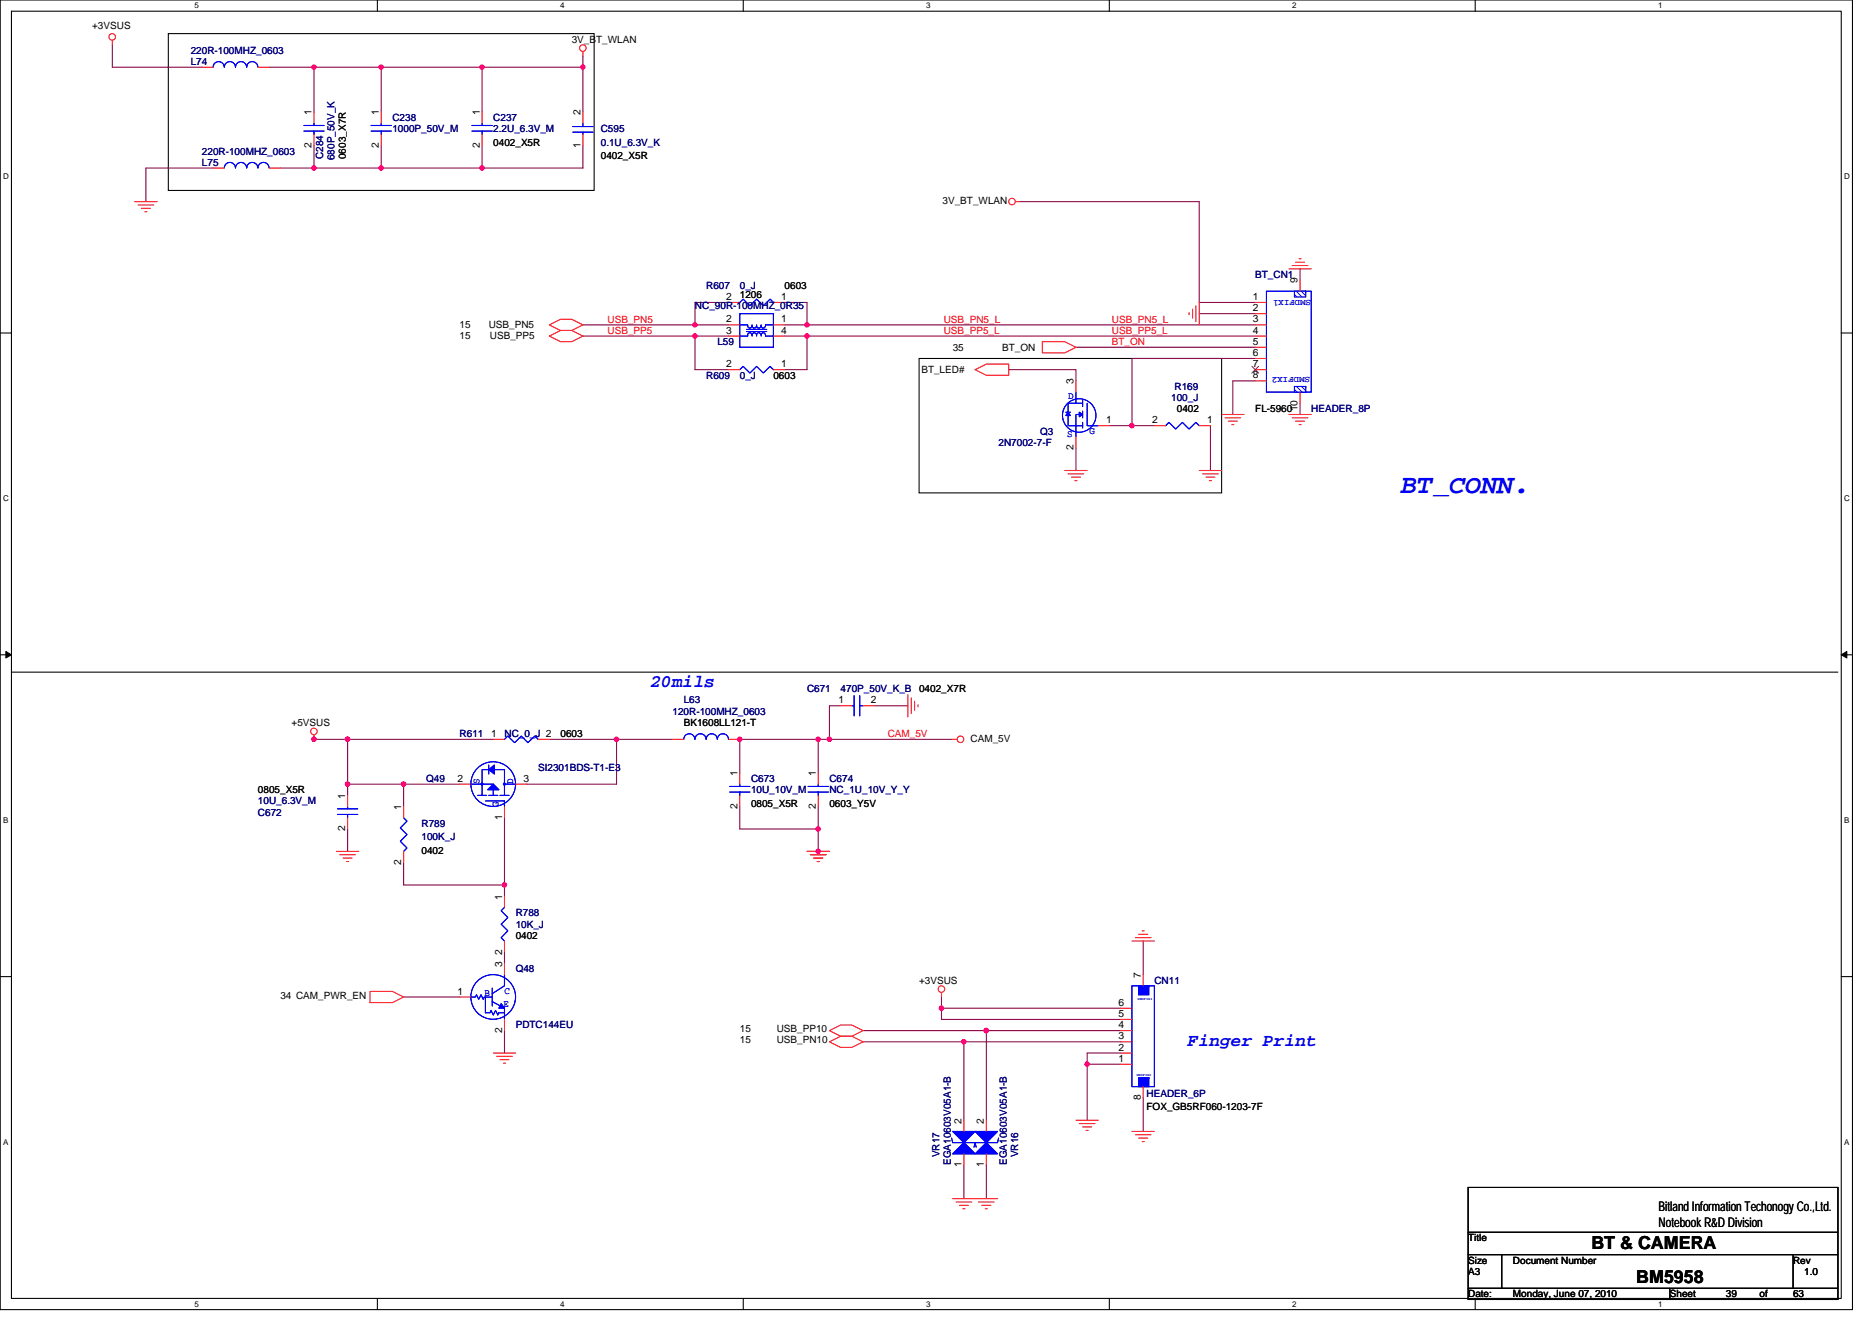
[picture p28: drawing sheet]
<svg xmlns="http://www.w3.org/2000/svg" width="297mm" height="210mm" viewBox="0 0 297 210" stroke-linecap="round" stroke-linejoin="round" font-family="sans-serif">
<defs><g id="words">
<text font-size="4.3" fill="#00f" x="222.3" y="78.3">BT_CONN.</text>
<g font-size="2.8" fill="#00f">
<text x="103.2" y="109.1">20mils</text>
<text x="188.4" y="166">Finger Print</text>
</g>
<g font-size="2.8">
<text x="252.5" y="198.2">BT &amp; CAMERA</text>
<text x="259.6" y="203.6">BM5958</text>
</g>
<g font-size="2.1">
<text x="263.2" y="192.2">Bitland Information Techonogy Co.,Ltd.</text>
<text x="263.2" y="194.7">Notebook R&amp;D Division</text>
</g>
<g font-size="1.6">
<text x="14.6" y="4.6">+3VSUS</text>
<text x="90.7" y="6.8">3V_BT_WLAN</text>
<text x="49.4" y="23.5" transform="rotate(-90 49.4 23.5)">2</text>
<text x="49.4" y="18.3" transform="rotate(-90 49.4 18.3)">1</text>
<text x="60.1" y="23.5" transform="rotate(-90 60.1 23.5)">2</text>
<text x="60.1" y="18.3" transform="rotate(-90 60.1 18.3)">1</text>
<text x="76.1" y="23.5" transform="rotate(-90 76.1 23.5)">2</text>
<text x="76.1" y="18.3" transform="rotate(-90 76.1 18.3)">1</text>
<text x="78.3" y="23.1">0402_X5R</text>
<text x="92.1" y="23.5" transform="rotate(-90 92.1 23.5)">1</text>
<text x="92.1" y="18.3" transform="rotate(-90 92.1 18.3)">2</text>
<text x="54.9" y="25.3" transform="rotate(-90 54.9 25.3)">0603_X7R</text>
<text x="95.3" y="25.3">0402_X5R</text>
<text x="149.6" y="32.4">3V_BT_WLAN</text>
<text x="115.2" y="47.6">2</text>
<text x="117.4" y="47.3">1206</text>
<text x="124" y="47.6">1</text>
<text x="124.5" y="45.9">0603</text>
<text x="198.8" y="47.6">1</text>
<text x="205.9" y="45" transform="rotate(-90 205.9 45)">9</text>
<text x="72.9" y="53.9">15</text>
<text x="72.9" y="52.1">15</text>
<text x="77.6" y="52.1">USB_PN5</text>
<text x="77.7" y="53.9">USB_PP5</text>
<text x="115.2" y="53">3</text>
<text x="115.2" y="51.2">2</text>
<text x="124" y="51.2">1</text>
<text x="124" y="53">4</text>
<text x="198.8" y="49.4">2</text>
<text x="198.8" y="51.2">3</text>
<text x="198.8" y="53">4</text>
<text x="115.2" y="58.3">2</text>
<text x="124" y="58.3">1</text>
<text x="146.2" y="59.2">BT_LED#</text>
<text x="151.2" y="55.6">35</text>
<text x="159" y="55.6">BT_ON</text>
<text x="198.8" y="58.3">7</text>
<text x="198.8" y="54.7">5</text>
<text x="198.8" y="56.5">6</text>
<text x="122.7" y="60.1">0603</text>
<text x="170.3" y="61" transform="rotate(-90 170.3 61)">3</text>
<text x="186.7" y="65.4">0402</text>
<text x="198.8" y="60.1">8</text>
<text x="199.2" y="65.4">FL-5960</text>
<text x="205.9" y="65.3" transform="rotate(-90 205.9 65.3)">10</text>
<text x="170.3" y="71.5" transform="rotate(-90 170.3 71.5)">2</text>
<text x="175.5" y="67.2">1</text>
<text x="182.8" y="67.2">2</text>
<text x="191.5" y="67.2">1</text>
<text x="133" y="111.6">1</text>
<text x="138.2" y="111.6">2</text>
<text x="145.8" y="109.9">0402_X7R</text>
<text x="46.3" y="115.2">+5VSUS</text>
<text x="77.9" y="117">1</text>
<text x="88.9" y="117">0603</text>
<text x="108.5" y="115.2">BK1608LL121-T</text>
<text x="154" y="117.7">CAM_5V</text>
<text x="40.9" y="125.9">0805_X5R</text>
<text x="72.6" y="124.1">2</text>
<text x="83.1" y="124.1">3</text>
<text x="117" y="123.2" transform="rotate(-90 117 123.2)">1</text>
<text x="129.5" y="123.2" transform="rotate(-90 129.5 123.2)">1</text>
<text x="54.8" y="132" transform="rotate(-90 54.8 132)">2</text>
<text x="54.8" y="126.8" transform="rotate(-90 54.8 126.8)">1</text>
<text x="63.7" y="128.5" transform="rotate(-90 63.7 128.5)">1</text>
<text x="79.7" y="130.2" transform="rotate(-90 79.7 130.2)">1</text>
<text x="117" y="128.4" transform="rotate(-90 117 128.4)">2</text>
<text x="119.2" y="128">0805_X5R</text>
<text x="129.5" y="128.4" transform="rotate(-90 129.5 128.4)">2</text>
<text x="131.6" y="128">0603_Y5V</text>
<text x="63.7" y="137.3" transform="rotate(-90 63.7 137.3)">2</text>
<text x="66.9" y="135.5">0402</text>
<text x="79.7" y="142.8" transform="rotate(-90 79.7 142.8)">1</text>
<text x="81.8" y="149">0402</text>
<text x="79.7" y="153.4" transform="rotate(-90 79.7 153.4)">3</text>
<text x="79.7" y="151.5" transform="rotate(-90 79.7 151.5)">2</text>
<text x="181" y="155.2" transform="rotate(-90 181 155.2)">7</text>
<text x="44.5" y="158.6">34 CAM_PWR_EN</text>
<text x="72.6" y="157.9">1</text>
<text x="145.8" y="156.1">+3VSUS</text>
<text x="177.5" y="161.4">5</text>
<text x="177.5" y="159.6">6</text>
<text x="79.7" y="164" transform="rotate(-90 79.7 164)">2</text>
<text x="117.4" y="163.7">15</text>
<text x="117.4" y="165.5">15</text>
<text x="123.3" y="163.7">USB_PP10</text>
<text x="123.3" y="165.5">USB_PN10</text>
<text x="177.5" y="166.8">2</text>
<text x="177.5" y="165">3</text>
<text x="177.5" y="163.2">4</text>
<text x="177.5" y="168.5">1</text>
<text x="152.6" y="178.3" transform="rotate(-90 152.6 178.3)">2</text>
<text x="156.1" y="178.3" transform="rotate(-90 156.1 178.3)">2</text>
<text x="181" y="174.6" transform="rotate(-90 181 174.6)">8</text>
<text x="181.9" y="176.2">FOX_GB5RF060-1203-7F</text>
<text x="152.6" y="185.3" transform="rotate(-90 152.6 185.3)">1</text>
<text x="156.1" y="185.3" transform="rotate(-90 156.1 185.3)">1</text>
<text x="233" y="197">Title</text>
<text x="233" y="202.3">A3</text>
<text x="233" y="200.6">Size</text>
<text x="240.1" y="200.6">Document Number</text>
<text x="284.5" y="200.6">Rev</text>
<text x="286.3" y="202.3">1.0</text>
<text x="233" y="205.9">Date:</text>
<text x="240.1" y="205.9">Monday, June 07, 2010</text>
<text x="265" y="205.9">Sheet</text>
<text x="273.9" y="205.9">39</text>
<text x="279.2" y="205.9">of</text>
<text x="284.5" y="205.9">63</text>
</g>
<g font-size="1.6" fill="#000080">
<text x="30.3" y="10.3">L74</text>
<text x="30.3" y="8.5">220R-100MHZ_0603</text>
<text x="62.3" y="19.2">C238</text>
<text x="62.3" y="21">1000P_50V_M</text>
<text x="78.3" y="19.2">C237</text>
<text x="78.3" y="21">2.2U_6.3V_M</text>
<text x="95.3" y="21">C595</text>
<text x="95.3" y="23.1">0.1U_6.3V_K</text>
<text x="32" y="26.3">L75</text>
<text x="32" y="24.5">220R-100MHZ_0603</text>
<text x="51.3" y="25.3" transform="rotate(-90 51.3 25.3)">C284</text>
<text x="53.1" y="25.4" transform="rotate(-90 53.1 25.4)">680P_50V_K</text>
<text x="112.1" y="45.9">R607</text>
<text x="117.4" y="45.9">0_J</text>
<text x="199.2" y="44.1">BT_CN1</text>
<text x="110.3" y="49.1">NC_90R-100MHZ_0R35</text>
<text x="113.8" y="54.8">L59</text>
<text x="112.1" y="60.1">R609</text>
<text x="117.4" y="60.1">0_J</text>
<text x="185.8" y="63.6">100_J</text>
<text x="186.4" y="61.9">R169</text>
<text x="208.1" y="65.4">HEADER_8P</text>
<text x="158.5" y="70.8">2N7002-7-F</text>
<text x="165" y="69">Q3</text>
<text x="106.7" y="113.4">120R-100MHZ_0603</text>
<text x="108.5" y="111.7">L63</text>
<text x="128.1" y="109.9">C671</text>
<text x="133.4" y="109.9">470P_50V_K_B</text>
<text x="72.9" y="117">R611</text>
<text x="80" y="117">NC_0_J 2</text>
<text x="67.6" y="124.1">Q49</text>
<text x="85.4" y="122.3">SI2301BDS-T1-E3</text>
<text x="119.2" y="124.1">C673</text>
<text x="119.2" y="125.9">10U_10V_M</text>
<text x="131.6" y="124.1">C674</text>
<text x="131.6" y="125.9">NC_1U_10V_Y_Y</text>
<text x="40.9" y="129.4">C672</text>
<text x="40.9" y="127.7">10U_6.3V_M</text>
<text x="66.9" y="131.2">R789</text>
<text x="66.9" y="133.4">100K_J</text>
<text x="81.8" y="145.4">R788</text>
<text x="81.8" y="147.2">10K_J</text>
<text x="81.8" y="154.3">Q48</text>
<text x="183.2" y="156.1">CN11</text>
<text x="81.8" y="163.2">PDTC144EU</text>
<text x="181.9" y="174.1">HEADER_6P</text>
<text x="149.1" y="183.7" transform="rotate(-90 149.1 183.7)">VR17</text>
<text x="150.9" y="184.9" transform="rotate(-90 150.9 184.9)">EGA10603V05A1-B</text>
<text x="159.8" y="184.9" transform="rotate(-90 159.8 184.9)">EGA10603V05A1-B</text>
<text x="161.5" y="183.7" transform="rotate(-90 161.5 183.7)">VR16</text>
</g>
<g font-size="1.6" fill="#f00">
<text x="96.4" y="53">USB_PP5</text>
<text x="96.4" y="51.2">USB_PN5</text>
<text x="149.8" y="53">USB_PP5_L</text>
<text x="149.8" y="51.2">USB_PN5_L</text>
<text x="176.4" y="53">USB_PP5_L</text>
<text x="176.4" y="51.2">USB_PN5_L</text>
<text x="176.4" y="54.8">BT_ON</text>
<text x="140.9" y="117">CAM_5V</text>
</g>
<g font-size="1.6" fill="#00f">
<text x="169.5" y="63.3">D</text>
<text x="169.3" y="69.3">S</text>
<text x="172.9" y="68.8">G</text>
<text x="76.1" y="124.5" transform="rotate(-90 76.1 124.5)">S</text>
<text x="81.4" y="124.5" transform="rotate(-90 81.4 124.5)">D</text>
<text x="79.1" y="128" transform="rotate(-90 79.1 128)">G</text>
<text x="76.9" y="158.1">B</text>
<text x="79.9" y="159.9">E</text>
<text x="80" y="157.7">C</text>
</g>
<g font-size="1.4" fill="#00f">
<text x="208.1" y="47.5" transform="rotate(180 208.1 47.5)">SMDFIX1</text>
<text x="207.9" y="59.8" transform="rotate(180 207.9 59.8)">SMDFIX2</text>
</g>
<g font-size="1.3">
<text x="30.8" y="1.3">5</text>
<text x="88.9" y="1.3">4</text>
<text x="147" y="1.3">3</text>
<text x="205" y="1.3">2</text>
<text x="263.1" y="1.3">1</text>
<text x=".5" y="28.4">D</text>
<text x="292.6" y="28.4">D</text>
<text x=".5" y="79.5">C</text>
<text x="292.6" y="79.5">C</text>
<text x=".5" y="130.6">B</text>
<text x="292.6" y="130.6">B</text>
<text x=".5" y="181.7">A</text>
<text x="292.6" y="181.7">A</text>
<text x="30.8" y="207.4">5</text>
<text x="88.9" y="207.4">4</text>
<text x="147" y="207.4">3</text>
<text x="205" y="207.4">2</text>
<text x="263.1" y="207.4">1</text>
</g>
<g font-size=".5" fill="#00f">
<text x="180.5" y="158.7">SMDFIX1</text>
<text x="180.3" y="170.8">SMDFIX2</text>
</g>
</g></defs>
<path d="M0 0h293.9v207.9h-293.9zM1.8 1.8h290.4v204.3h-290.4z" fill="none" stroke="#000" stroke-width=".17"/>
<g fill="#fff">
<path d="M30.8 .2h.7v1.4h-.7z"/>
<path d="M30.8 206.3h.7v1.4h-.7z"/>
</g>
<path d="M59.9 0v1.8M59.9 206.1v1.8" fill="none" stroke="#000" stroke-width=".17"/>
<g fill="#fff">
<path d="M88.9 .2h.7v1.4h-.7z"/>
<path d="M88.9 206.3h.7v1.4h-.7z"/>
</g>
<path d="M117.9 0v1.8M117.9 206.1v1.8" fill="none" stroke="#000" stroke-width=".17"/>
<g fill="#fff">
<path d="M147 .2h.7v1.4h-.7z"/>
<path d="M147 206.3h.7v1.4h-.7z"/>
</g>
<path d="M176 0v1.8M176 206.1v1.8" fill="none" stroke="#000" stroke-width=".17"/>
<g fill="#fff">
<path d="M205 .2h.7v1.4h-.7z"/>
<path d="M205 206.3h.7v1.4h-.7z"/>
</g>
<path d="M234.1 0v1.8M234.1 206.1v1.8" fill="none" stroke="#000" stroke-width=".17"/>
<g fill="#fff">
<path d="M263.1 .2h.7v1.4h-.7z"/>
<path d="M263.1 206.3h.7v1.4h-.7z"/>
<path d="M.5 27.3h.9v1.4h-.9z"/>
<path d="M292.6 27.3h.9v1.4h-.9z"/>
<path d="M.5 78.4h.9v1.4h-.9z"/>
<path d="M292.6 78.4h.9v1.4h-.9z"/>
</g>
<path d="M0 52.9h1.8M292.2 52.9h1.7" fill="none" stroke="#000" stroke-width=".17"/>
<g fill="#fff">
<path d="M.5 129.5h.8v1.4h-.8z"/>
<path d="M292.6 129.5h.9v1.4h-.9z"/>
</g>
<path d="M0 103.9h1.8M292.2 103.9h1.7" fill="none" stroke="#000" stroke-width=".17"/>
<path d="M.9 103.4l.9 .5-.9 .5zM292.2 103.9l.8-.5v1z" fill="#000" stroke="#000" stroke-width=".16"/>
<g fill="#fff">
<path d="M.5 180.5h.8v1.4h-.8z"/>
<path d="M292.6 180.5h.9v1.4h-.9z"/>
</g>
<path d="M26.7 5.3h67.6v24.9h-67.6zM145.8 56.9h48v21.3h-48zM1.8 106.7h289.8M0 155h1.8M292.2 155h1.7M233 188.5h58.6v17.7h-58.6zM233 195.6h58.6M233 199.1h58.6M238.3 199.1v5.4M284.5 199.1v5.4M233 204.5h58.6M265 204.5v1.7" fill="none" stroke="#000" stroke-width=".17"/>
<g fill="none" stroke="#800040" stroke-width=".17">
<path d="M17.8 7.1v3.6h14.2M42.7 10.7h7.1M49.8 10.7v7.1M49.8 10.7h10.7M60.5 10.7v7.1M60.5 10.7h16M76.5 10.7h16M76.5 10.7v7.1M92.5 8.9v1.8M92.5 10.7v7.1M33.8 26.7h-10.6v5.3M44.5 26.7h5.3"/>
<path d="M49.8 26.7h10.7M49.8 23.1v3.6M60.5 26.7h16M60.5 23.1v3.6M76.5 23.1v3.6M92.5 23.1v3.6h-16M161.8 32h28.5v16h8.9M92.5 53.3h17.8M92.5 51.6h17.8M110.3 53.3h5.3M110.3 51.6h5.3M110.3 53.3v5.4h5.3"/>
<path d="M115.6 48h-5.3v3.6M124.5 53.3h3.6v5.4h-3.6M124.5 51.6h3.6M124.5 48h3.6v3.6M128.1 53.3h71.1M128.1 51.6h71.1M160.1 58.7h10.6v1.8M170.7 55.1h28.5M190.3 49.8h8.9M199.2 56.9h-19.6v10.7h-3.5M206.3 42.7v1.7M170.7 71.1v3.6"/>
<path d="M179.6 67.6h3.6M192.1 67.6v7.1M199.2 60.5h-3.6v5.3M206.3 64v1.8M49.8 117.3h5.4M55.2 117.3v7.2M55.2 117.3h23.1M87.2 117.3h10.6M97.8 117.3v7.2h-14.2M97.8 117.3h8.9M129.8 117.3h1.8M131.6 117.3h19.6"/>
<path d="M133.4 112h-1.8v5.3M138.7 112h5.4M55.2 131.6v3.5M55.2 124.5v1.7M55.2 124.5h8.8M64 124.5v3.5M64 136.9v3.6h16M64 124.5h8.9M80 129.8v10.7M117.4 128v3.6h12.4M129.8 122.7v-5.4h-12.4v5.4M129.8 131.6v3.5"/>
<path d="M129.8 128v3.6M64 158.2h8.9M80 151.1v1.8M80 140.5v1.7M149.4 158.2v1.8M181.4 149.4v5.3M80 163.6v3.5M136.9 163.6h19.6M136.9 165.4h16M149.4 160v1.8h28.4M149.4 160h28.4M152.9 165.4h24.9"/>
<path d="M152.9 165.4v12.4M156.5 163.6v14.2M156.5 163.6h21.3M172.5 168.9h5.3M172.5 168.9v8.9M177.8 167.1h-5.3v1.8M181.4 174.2v5.4M152.9 184.9v5.3M156.5 184.9v5.3"/>
</g>
<g fill="#f0f" stroke="#f0f" stroke-width=".17">
<circle cx="55.1" cy="117.3" r=".35"/>
<circle cx="129.8" cy="117.3" r=".35"/>
<circle cx="131.6" cy="117.3" r=".35"/>
<circle cx="129.8" cy="135.1" r=".35"/>
<circle cx="129.8" cy="131.6" r=".35"/>
<circle cx="117.4" cy="117.3" r=".35"/>
<circle cx="149.4" cy="160" r=".35"/>
<circle cx="156.5" cy="163.6" r=".35"/>
<circle cx="152.9" cy="165.3" r=".35"/>
<circle cx="172.5" cy="168.9" r=".35"/>
<circle cx="128" cy="53.3" r=".35"/>
<circle cx="128" cy="51.5" r=".35"/>
<circle cx="110.3" cy="53.3" r=".35"/>
<circle cx="110.3" cy="51.5" r=".35"/>
<circle cx="64" cy="124.4" r=".35"/>
<circle cx="55.1" cy="124.4" r=".35"/>
<circle cx="80" cy="140.4" r=".35"/>
<circle cx="97.8" cy="117.3" r=".35"/>
<circle cx="49.8" cy="117.3" r=".35"/>
<circle cx="179.6" cy="67.6" r=".35"/>
<circle cx="76.5" cy="10.7" r=".35"/>
<circle cx="76.5" cy="26.7" r=".35"/>
<circle cx="49.8" cy="26.7" r=".35"/>
<circle cx="60.5" cy="26.7" r=".35"/>
<circle cx="92.5" cy="10.7" r=".35"/>
<circle cx="49.8" cy="10.7" r=".35"/>
<circle cx="60.5" cy="10.7" r=".35"/>
</g>
<g fill="none" stroke="#f00" stroke-width=".17">
<path d="M17.8 6.4v.7M32 10.7h1.8M40.9 10.7h1.8M49.8 17.8v1.8M76.5 17.8v1.8M92.5 8.2v.7M92.5 17.8v1.8M21.4 32h3.5M21.9 32.5h2.5M22.4 33.1h1.5M23 33.6h.3M33.8 26.7h1.8"/>
<path d="M42.7 26.7h1.8M49.8 21.3v1.8M76.5 21.3v1.8M92.5 21.3v1.8M161.1 32h.7M87.2 51.6l1.7-.9h1.8l1.8 .9-1.8 .9h-1.8zM87.2 53.3l1.7-.8h1.8l1.8 .8-1.8 .9h-1.8zM115.6 48h1.8M115.6 53.3h1.8M115.6 51.6h1.8M122.7 48h1.8M122.7 51.6h1.8"/>
<path d="M122.7 53.3h1.8M154.7 58.7l1.8-.9h3.6v1.8h-3.6zM165.4 54.2h3.5l1.8 .9-1.8 .9h-3.5zM188.7 49.6v.4M189.2 49.1v1.4M189.8 48.5v2.5M190.3 48v3.6M204.5 42.7h3.6M205 42.1h2.5M205.6 41.6h1.4M206.1 41.1h.4M168.9 74.7h3.6"/>
<path d="M169.5 75.2h2.5M170 75.7h1.4M170.6 76.3h.3M170.7 60.5v1.7M170.7 69.3v1.8M174.3 67.6h1.8M183.2 67.6h1.8M190.3 74.7h3.5M190.3 67.6h1.8M190.8 75.2h2.5M191.3 75.7h1.5M191.9 76.3h.3"/>
<path d="M193.8 65.8h3.6M194.4 66.3h2.5M194.9 66.8h1.4M195.4 67.4h.4M204.5 65.8h3.6M205 66.3h2.5M205.6 66.8h1.4M206.1 67.4h.4M49.8 116.6v.7M78.3 117.3h1.7M85.4 117.3h1.8M133.4 112h1.8"/>
<path d="M136.9 112h1.8M144.1 110.2v3.6M144.6 110.8v2.5M145.1 111.3v1.4M145.7 111.8v.4M151.2 117.3h.7M53.4 135.1h3.5M53.9 135.7h2.5M54.4 136.2h1.5M55 136.7h.3M55.2 126.2v1.8M55.2 129.8v1.8"/>
<path d="M64 128v1.8M64 135.1v1.8M72.9 124.5h1.8M80 128v1.8M81.8 124.5h1.8M117.4 122.7v1.8M117.4 126.2v1.8M128.1 135.1h3.5M128.6 135.7h2.5M129.1 136.2h1.5M129.7 136.7h.3M129.8 122.7v1.8"/>
<path d="M129.8 126.2v1.8M58.7 157.4h3.6l1.7 .8-1.7 .9h-3.6zM72.9 158.2h1.8M80 142.2v1.8M80 149.4v1.7M80 152.9v1.8M149.4 157.5v.7M179.6 149.4h3.6M180.1 148.8h2.5M180.7 148.3h1.4M181.2 147.7h.4M181.4 154.7v1.8"/>
<path d="M78.3 167.1h3.5M78.8 167.7h2.5M79.3 168.2h1.5M79.9 168.7h.3M80 161.8v1.8M131.6 163.6l1.8-.9h1.8l1.7 .9-1.7 .9h-1.8zM131.6 165.4l1.8-.9h1.8l1.7 .9-1.7 .8h-1.8zM152.9 177.8v1.8M156.5 177.8v1.8M170.7 177.8h3.6M171.3 178.3h2.5M171.8 178.9h1.4"/>
<path d="M172.3 179.4h.4M177.8 168.9h1.8M177.8 167.1h1.8M177.8 165.4h1.8M177.8 163.6h1.8M177.8 161.8h1.8M177.8 160h1.8M179.6 179.6h3.6M181.4 172.5v1.7M151.2 190.2h7.1M151.7 190.8h2.5M152.2 191.3h1.5"/>
<path d="M152.8 191.9h.3M152.9 183.1v1.8M155.3 190.8h2.5M155.8 191.3h1.4M156.3 191.9h.4M156.5 183.1v1.8M180.1 180.1h2.5M180.7 180.6h1.4M181.2 181.2h.4"/>
<circle cx="17.8" cy="5.9" r=".52"/>
<circle cx="92.5" cy="7.6" r=".52"/>
<circle cx="160.6" cy="32" r=".52"/>
<circle cx="49.8" cy="116.1" r=".52"/>
<circle cx="152.4" cy="117.3" r=".52"/>
<circle cx="149.4" cy="157" r=".52"/>
</g>
<g fill="none" stroke="#00f" stroke-width=".17">
<path d="M33.8 10.6a.88 .88 0 0 1 .9-.8 .88 .88 0 0 1 .9 .8 .89 .89 0 0 1 .9-.8 .89 .89 0 0 1 .9 .8 .89 .89 0 0 1 .8-.8 .89 .89 0 0 1 .9 .8 .89 .89 0 0 1 .9-.8 .89 .89 0 0 1 .9 .8M48.2 19.9h3.2M49.8 19.6v.3M74.9 19.9h3.2M76.5 19.6v.3M92.5 19.6v.5M40.9 26.6a.89 .89 0 0 0-.9-.8 .89 .89 0 0 0-.9 .8 .89 .89 0 0 0-.9-.8 .89 .89 0 0 0-.8 .8 .88 .88 0 0 0-.9-.8 .88 .88 0 0 0-.9 .8M42.7 26.6a.88 .88 0 0 0-.9-.8 .88 .88 0 0 0-.9 .8M48.2 20.8h3.2M49.8 20.8v.5M74.9 20.8h3.2M76.5 20.8v.5"/>
<path d="M90.9 20.1h3.2M90.9 21h3.2M92.5 21v.3M117.4 51.6h1.2v.1a.34 .34 0 0 0 .4 .4 .34 .34 0 0 0 .3-.4M117.4 48l.5-.5 1.1 1 1.1-1 1 1 1.1-1 .5 .5M117.4 49.8h5.3v5.3h-5.3zM118.4 52.3h3.3M118.4 52.6h3.3M119.3 53.1a.34 .34 0 0 0-.3-.3 .34 .34 0 0 0-.4 .4v.1h-1.2M119.3 51.6v.1M119.3 53.1a.35 .35 0 0 1 .4-.3 .35 .35 0 0 1 .3 .3M119.3 53.2v.1"/>
<path d="M119.3 51.7a.35 .35 0 0 0 .4 .4 .35 .35 0 0 0 .3-.4M120.1 51.6v.1M120.1 53.1a.35 .35 0 0 1 .3-.3 .35 .35 0 0 1 .4 .3M120.1 53.2v.1M120.1 51.7a.35 .35 0 0 0 .3 .4 .35 .35 0 0 0 .4-.4M120.8 51.6v.1a.36 .36 0 0 0 .4 .3 .36 .36 0 0 0 .3-.4h1.2M122.7 53.3h-1.2a.38 .38 0 0 0-.4-.5 .38 .38 0 0 0-.3 .5M201 46.2h7.1v16h-7.1zM169.1 65.4h.7M170.7 62.2v1.8M171.8 64h-2.3v3.6h2.3M171.8 63.5v1"/>
<path d="M171.8 65.3v1M171.8 67v.9M171.8 65.8h-1.1v3.5M172.5 64v3.6h1.8M185 67.6l.5-.6 1.1 1.1 1-1.1 1.1 1.1 1.1-1.1 .5 .6M80 117.3l.6-.5 1.1 1.1 1-1.1 1.1 1.1 1.1-1.1 .5 .5M135.2 112h.3M135.5 110.4v3.2M136.4 110.4v3.2M136.4 112h.5M53.5 129.3h3.3M53.5 128.4h3.3"/>
<path d="M55.2 128v.4M55.2 129.3v.5M64 129.8l.6 .5-1.1 1.1 1.1 1.1-1.1 1 1.1 1.1-.6 .5M74.7 124.5h1.8M75.8 126.2h1.4M76.5 124.5v1.7M76.5 124.5h1.8M77 127.1h3v.9M77.6 126.2h1.4M77.6 121.4v1.5M77.7 122.2h2.3v2.3M77.9 122.2h-1.4v2.3"/>
<path d="M78.3 125.3v.9M79.3 126.2h1.5M80 124.5v1.7M80 124.5h1.8M115.8 125.7h3.2M115.8 124.8h3.2M117.4 124.5v.3M117.4 125.7v.5M128.2 125.7h3.2M128.2 124.8h3.2M129.8 124.5v.3M129.8 125.7v.5"/>
<path d="M74.7 158.2h.7l.2-.3 .4 .7 .3-.7 .4 .7 .2-.4h1.2M77 158.2v2.5h.7l.2-.3 .4 .7 .3-.7 .4 .7 .2-.4h.8M78.1 159l1.9 1v1.8M78.1 156.8v2.9M80 144l-.5 .5 1.1 1.1-1.1 1.1 1.1 1-1.1 1.1 .5 .6M80 154.7v1.8l-1.9 1.2M179.6 156.5h3.6v16h-3.6zM151 180.6l.2 .8h3.5l.2 .7M152.9 181.4v1.7M156.5 181.4v1.7M158.5 180.6l-.2 .8h-3.6l-.1 .7"/>
<circle cx="171.2" cy="65.9" r="2.66"/>
<circle cx="78.3" cy="124.4" r="3.5"/>
<circle cx="78.3" cy="158.2" r="3.5"/>
</g>
<g fill="#00f" stroke="#00f" stroke-width=".17">
<path d="M78.3 124.5l.9 .8h-1.8z" fill-rule="evenodd"/>
<path d="M77.6 122.2l.8-.8v1.5z" fill-rule="evenodd"/>
<path d="M76.4 124.3h.2v.3h-.2z" fill-rule="evenodd"/>
<path d="M79.9 124.3h.2v.3h-.2z" fill-rule="evenodd"/>
<path d="M78.3 124.5l.9 .8h-1.8z" fill-rule="evenodd"/>
<path d="M77.6 122.2l.8-.8v1.5z" fill-rule="evenodd"/>
<path d="M76.4 124.3h.2v.3h-.2z" fill-rule="evenodd"/>
<path d="M79.9 124.3h.2v.3h-.2z" fill-rule="evenodd"/>
<path d="M154.7 179.6h3.6l-1.8 1.8z" fill-rule="evenodd"/>
<path d="M156.5 181.4l1.8 1.7h-3.6z" fill-rule="evenodd"/>
<path d="M154.7 179.6h3.6l-1.8 1.8z" fill-rule="evenodd"/>
<path d="M156.5 181.4l1.8 1.7h-3.6z" fill-rule="evenodd"/>
<path d="M79.5 159.3l.5 .7h-.8z" fill-rule="evenodd"/>
<path d="M79.5 159.3l.5 .7h-.8z" fill-rule="evenodd"/>
<path d="M151.2 179.6h3.5l-1.8 1.8z" fill-rule="evenodd"/>
<path d="M151.2 183.1l1.7-1.7 1.8 1.7z" fill-rule="evenodd"/>
<path d="M151.2 179.6h3.5l-1.8 1.8z" fill-rule="evenodd"/>
<path d="M151.2 183.1l1.7-1.7 1.8 1.7z" fill-rule="evenodd"/>
<path d="M180.7 156.5v1.4h1.6v-1.4z" fill-rule="evenodd"/>
<path d="M180.7 171v1.5h1.6v-1.5z" fill-rule="evenodd"/>
<path d="M180.7 156.5v1.4h1.6v-1.4z" fill-rule="evenodd"/>
<path d="M180.7 171v1.5h1.6v-1.5z" fill-rule="evenodd"/>
<path d="M171.3 65.4l.5 .4-.5 .3z" fill-rule="evenodd"/>
<path d="M169.5 65.4l.3 .6h-.7z" fill-rule="evenodd"/>
<path d="M171.3 65.4l.5 .4-.5 .3z" fill-rule="evenodd"/>
<path d="M169.5 65.4l.3 .6h-.7z" fill-rule="evenodd"/>
</g>
<path d="M205.4 46.2h1.8v.9h-1.8z" fill="#fff"/>
<path d="M205.4 46.2v.9h1.8v-.9z" fill-rule="evenodd" fill="#00f" stroke="#00f" stroke-width=".17"/>
<path d="M205.4 61.3h1.8v.9h-1.8z" fill="#fff"/>
<path d="M205.4 61.3v.9h1.8v-.9z" fill-rule="evenodd" fill="#00f" stroke="#00f" stroke-width=".17"/>
<path d="M201 46.2h7.1v16h-7.1z" fill="none" stroke="#00f" stroke-width=".17"/>
<path d="M205.4 46.2h1.8v.9h-1.8z" fill="#fff"/>
<path d="M205.4 46.2v.9h1.8v-.9z" fill-rule="evenodd" fill="#00f" stroke="#00f" stroke-width=".17"/>
<path d="M205.4 61.3h1.8v.9h-1.8z" fill="#fff"/>
<path d="M205.4 61.3v.9h1.8v-.9z" fill-rule="evenodd" fill="#00f" stroke="#00f" stroke-width=".17"/>
<g fill="none" stroke="#f00" stroke-width=".17">
<path d="M60.5 17.8v1.8M60.5 21.3v1.8M115.6 58.7h1.8M122.7 58.7h1.8M199.2 58.7h1.8M199.2 48h1.8M199.2 49.8h1.8M199.2 51.6h1.8M199.2 53.3h1.8M199.2 55.1h1.8M199.2 56.9h1.8M206.3 44.4v1.8"/>
<path d="M199.2 60.5h1.8M206.3 62.2v1.8M106.7 117.3h1.8M115.6 117.3h1.8"/>
</g>
<path d="M198.6 58.1l1.1 1.1M199.7 58.1l-1.1 1.1" fill="none" stroke="#804000" stroke-width=".16"/>
<path d="M58.9 19.9h3.2M60.5 19.6v.3M58.9 20.8h3.2M60.5 20.8v.5M117.4 58.7l.5-.6 1.1 1.1 1.1-1.1 1 1.1 1.1-1.1 .5 .6M110.3 117.3a.88 .88 0 0 0-.9-.8 .88 .88 0 0 0-.9 .8M112 117.3a.88 .88 0 0 0-.8-.8 .88 .88 0 0 0-.9 .8M113.8 117.3a.88 .88 0 0 0-.9-.8 .88 .88 0 0 0-.8 .8M115.6 117.3a.88 .88 0 0 0-.9-.8 .88 .88 0 0 0-.9 .8" fill="none" stroke="#00f" stroke-width=".17"/>
<g fill="#f0f" stroke="#f0f" stroke-width=".17">
<circle cx="55.1" cy="117.3" r=".35"/>
<circle cx="129.8" cy="117.3" r=".35"/>
<circle cx="131.6" cy="117.3" r=".35"/>
<circle cx="129.8" cy="135.1" r=".35"/>
<circle cx="129.8" cy="131.6" r=".35"/>
<circle cx="117.4" cy="117.3" r=".35"/>
<circle cx="149.4" cy="160" r=".35"/>
<circle cx="156.5" cy="163.6" r=".35"/>
<circle cx="152.9" cy="165.3" r=".35"/>
<circle cx="172.5" cy="168.9" r=".35"/>
<circle cx="128" cy="53.3" r=".35"/>
<circle cx="128" cy="51.5" r=".35"/>
<circle cx="110.3" cy="53.3" r=".35"/>
<circle cx="110.3" cy="51.5" r=".35"/>
<circle cx="64" cy="124.4" r=".35"/>
<circle cx="55.1" cy="124.4" r=".35"/>
<circle cx="80" cy="140.4" r=".35"/>
<circle cx="97.8" cy="117.3" r=".35"/>
<circle cx="49.8" cy="117.3" r=".35"/>
<circle cx="179.6" cy="67.6" r=".35"/>
<circle cx="76.5" cy="10.7" r=".35"/>
<circle cx="76.5" cy="26.7" r=".35"/>
<circle cx="49.8" cy="26.7" r=".35"/>
<circle cx="60.5" cy="26.7" r=".35"/>
<circle cx="92.5" cy="10.7" r=".35"/>
<circle cx="49.8" cy="10.7" r=".35"/>
<circle cx="60.5" cy="10.7" r=".35"/>
</g>
<use href="#words"/>
</svg>
